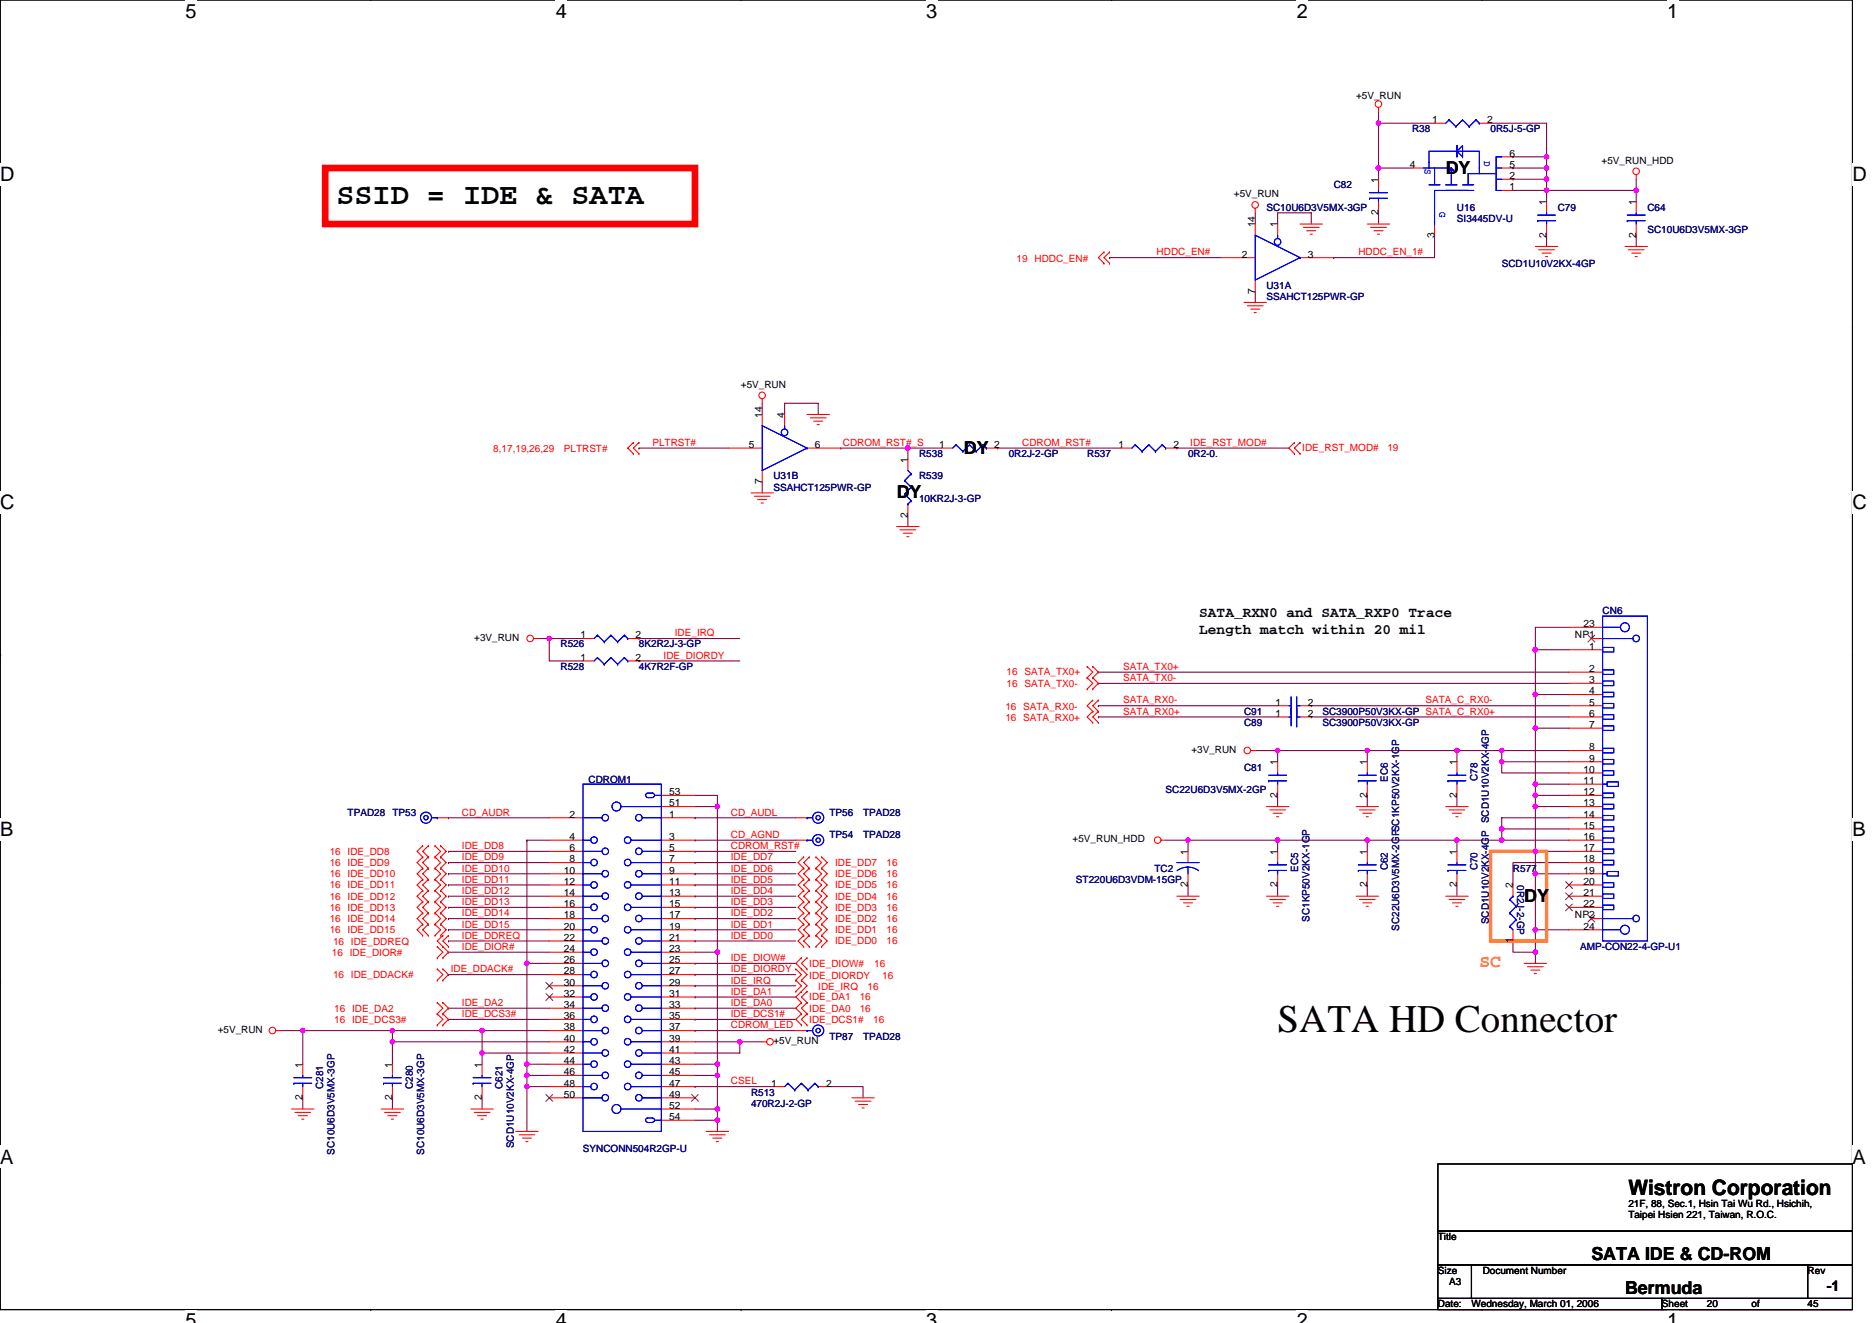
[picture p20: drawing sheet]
<svg xmlns="http://www.w3.org/2000/svg" width="297mm" height="210mm" viewBox="0 0 297 210" stroke-linecap="round" stroke-linejoin="round" font-family="sans-serif">
<defs><g id="words">
<text font-size="6.2" x="202.7" y="163.8">SATA HD Connector</text>
<text font-size="4.8" x="53.4" y="32.4">SSID = IDE &amp; SATA</text>
<text font-size="3.4" x="258.4" y="189.6">Wistron Corporation</text>
<g font-size="3.2">
<text x="29.4" y="2.8">5</text>
<text x="88.2" y="2.8">4</text>
<text x="147" y="2.8">3</text>
<text x="205.8" y="2.8">2</text>
<text x="264.5" y="2.8">1</text>
<text x="0" y="28.8">D</text>
<text x="293.9" y="28.8">D</text>
<text x="0" y="80.8">C</text>
<text x="293.9" y="80.8">C</text>
<text x="0" y="132.7">B</text>
<text x="293.9" y="132.7">B</text>
<text x="0" y="184.7">A</text>
<text x="293.9" y="184.7">A</text>
<text x="29.4" y="210.7">5</text>
<text x="88.2" y="210.7">4</text>
<text x="147" y="210.7">3</text>
<text x="205.8" y="210.7">2</text>
<text x="264.5" y="210.7">1</text>
</g>
<g font-size="2.8">
<text x="229.4" y="27.5">DY</text>
<text x="152.9" y="72">DY</text>
<text x="142.3" y="79.1">DY</text>
<text x="241.8" y="143.1">DY</text>
<text x="252.5" y="200">SATA IDE &amp; CD-ROM</text>
<text x="257.8" y="205.3">Bermuda</text>
</g>
<text font-size="2.8" fill="#ff8000" x="234.7" y="153.5">SC</text>
<g font-size="2.3">
<text x="190.3" y="97.9">SATA_RXN0 and SATA_RXP0 Trace</text>
<text x="190.3" y="100.6">Length match within 20 mil</text>
<text x="289.9" y="204.8">-1</text>
</g>
<g font-size="1.6">
<text x="215.2" y="15.6">+5V_RUN</text>
<text x="227.3" y="19.5">1</text>
<text x="236" y="19.5">2</text>
<text x="218.7" y="29" transform="rotate(-90 218.7 29)">1</text>
<text x="223.7" y="26.6">4</text>
<text x="239.5" y="28.4">2</text>
<text x="239.5" y="26.6">5</text>
<text x="239.5" y="24.9">6</text>
<text x="254.1" y="26">+5V_RUN_HDD</text>
<text x="195.8" y="31.3">+5V_RUN</text>
<text x="218.7" y="34.2" transform="rotate(-90 218.7 34.2)">2</text>
<text x="239.5" y="30.2">1</text>
<text x="245.4" y="32.5" transform="rotate(-90 245.4 32.5)">1</text>
<text x="259.6" y="32.5" transform="rotate(-90 259.6 32.5)">1</text>
<text x="197" y="40.9">2</text>
<text x="199.2" y="36.1" transform="rotate(-90 199.2 36.1)">14</text>
<text x="202.7" y="36.1" transform="rotate(-90 202.7 36.1)">1</text>
<text x="207.5" y="40.9">3</text>
<text x="227.6" y="37.7" transform="rotate(-90 227.6 37.7)">3</text>
<text x="245.4" y="37.7" transform="rotate(-90 245.4 37.7)">2</text>
<text x="259.6" y="37.7" transform="rotate(-90 259.6 37.7)">2</text>
<text x="199.2" y="46.6" transform="rotate(-90 199.2 46.6)">7</text>
<text x="117.6" y="61.5">+5V_RUN</text>
<text x="118.8" y="71.1">5</text>
<text x="120.9" y="66.3" transform="rotate(-90 120.9 66.3)">14</text>
<text x="124.5" y="66.3" transform="rotate(-90 124.5 66.3)">4</text>
<text x="129.3" y="71.1">6</text>
<text x="149" y="71.1">1</text>
<text x="157.8" y="71.1">2</text>
<text x="177.5" y="71.1">1</text>
<text x="186.2" y="71.1">2</text>
<text x="120.9" y="76.8" transform="rotate(-90 120.9 76.8)">7</text>
<text x="144" y="73.4" transform="rotate(-90 144 73.4)">1</text>
<text x="144" y="82.2" transform="rotate(-90 144 82.2)">2</text>
<text x="75.2" y="101.7">+3V_RUN</text>
<text x="92.1" y="101.3">1</text>
<text x="100.9" y="101.3">2</text>
<text x="249.9" y="101.3">NP1</text>
<text x="251.3" y="99.5">23</text>
<text x="92.1" y="104.9">1</text>
<text x="100.9" y="104.9">2</text>
<text x="252.2" y="103.1">1</text>
<text x="252.2" y="106.7">2</text>
<text x="202.4" y="112">1</text>
<text x="202.4" y="113.8">1</text>
<text x="207.5" y="112">2</text>
<text x="207.5" y="113.8">2</text>
<text x="252.2" y="108.4">3</text>
<text x="252.2" y="110.2">4</text>
<text x="252.2" y="112">5</text>
<text x="252.2" y="113.8">6</text>
<text x="189" y="119.5">+3V_RUN</text>
<text x="252.2" y="115.5">7</text>
<text x="252.2" y="119.1">8</text>
<text x="202.7" y="121.4" transform="rotate(-90 202.7 121.4)">1</text>
<text x="216.9" y="121.4" transform="rotate(-90 216.9 121.4)">1</text>
<text x="231.2" y="121.4" transform="rotate(-90 231.2 121.4)">1</text>
<text x="251.3" y="122.7">10</text>
<text x="251.3" y="124.4">11</text>
<text x="252.2" y="120.9">9</text>
<text x="90.4" y="129.8">2</text>
<text x="106.2" y="129.8">1</text>
<text x="106.2" y="128">51</text>
<text x="106.2" y="126.2">53</text>
<text x="202.7" y="126.6" transform="rotate(-90 202.7 126.6)">2</text>
<text x="216.9" y="126.6" transform="rotate(-90 216.9 126.6)">2</text>
<text x="231.2" y="126.6" transform="rotate(-90 231.2 126.6)">2</text>
<text x="251.3" y="126.2">12</text>
<text x="251.3" y="128">13</text>
<text x="251.3" y="129.8">14</text>
<text x="251.3" y="131.6">15</text>
<text x="90.4" y="133.3">4</text>
<text x="90.4" y="135.1">6</text>
<text x="90.4" y="136.9">8</text>
<text x="106.2" y="133.3">3</text>
<text x="106.2" y="135.1">5</text>
<text x="106.2" y="136.9">7</text>
<text x="170.2" y="133.7">+5V_RUN_HDD</text>
<text x="188.5" y="135.7" transform="rotate(-90 188.5 135.7)">1</text>
<text x="202.7" y="135.7" transform="rotate(-90 202.7 135.7)">1</text>
<text x="216.9" y="135.7" transform="rotate(-90 216.9 135.7)">1</text>
<text x="231.2" y="135.7" transform="rotate(-90 231.2 135.7)">1</text>
<text x="251.3" y="133.3">16</text>
<text x="251.3" y="135.1">17</text>
<text x="251.3" y="136.9">18</text>
<text x="89.5" y="138.7">10</text>
<text x="89.5" y="140.4">12</text>
<text x="89.5" y="142.2">14</text>
<text x="89.5" y="144">16</text>
<text x="106.2" y="138.7">9</text>
<text x="106.2" y="140.4">11</text>
<text x="106.2" y="142.2">13</text>
<text x="106.2" y="144">15</text>
<text x="188.5" y="140.8" transform="rotate(-90 188.5 140.8)">2</text>
<text x="202.7" y="140.8" transform="rotate(-90 202.7 140.8)">2</text>
<text x="216.9" y="140.8" transform="rotate(-90 216.9 140.8)">2</text>
<text x="231.2" y="140.8" transform="rotate(-90 231.2 140.8)">2</text>
<text x="240" y="141" transform="rotate(-90 240 141)">2</text>
<text x="251.3" y="138.7">19</text>
<text x="251.3" y="140.4">20</text>
<text x="251.3" y="142.2">21</text>
<text x="251.3" y="144">22</text>
<text x="89.5" y="145.8">18</text>
<text x="89.5" y="147.6">20</text>
<text x="89.5" y="149.3">22</text>
<text x="106.2" y="145.8">17</text>
<text x="106.2" y="147.6">19</text>
<text x="106.2" y="149.3">21</text>
<text x="240" y="149.7" transform="rotate(-90 240 149.7)">1</text>
<text x="249.9" y="145.8">NP2</text>
<text x="251.3" y="147.6">24</text>
<text x="89.5" y="151.1">24</text>
<text x="89.5" y="152.9">26</text>
<text x="89.5" y="154.7">28</text>
<text x="106.2" y="151.1">23</text>
<text x="106.2" y="152.9">25</text>
<text x="106.2" y="154.7">27</text>
<text x="89.5" y="156.4">30</text>
<text x="89.5" y="158.2">32</text>
<text x="89.5" y="160">34</text>
<text x="89.5" y="161.8">36</text>
<text x="106.2" y="156.4">29</text>
<text x="106.2" y="158.2">31</text>
<text x="106.2" y="160">33</text>
<text x="106.2" y="161.8">35</text>
<text x="34.5" y="163.9">+5V_RUN</text>
<text x="89.5" y="163.6">38</text>
<text x="89.5" y="167.1">42</text>
<text x="89.5" y="165.3">40</text>
<text x="106.2" y="163.6">37</text>
<text x="106.2" y="165.3">39</text>
<text x="106.2" y="167.1">41</text>
<text x="122.7" y="165.7">+5V_RUN</text>
<text x="48" y="169.4" transform="rotate(-90 48 169.4)">1</text>
<text x="62.2" y="169.4" transform="rotate(-90 62.2 169.4)">1</text>
<text x="76.5" y="169.4" transform="rotate(-90 76.5 169.4)">1</text>
<text x="89.5" y="168.9">44</text>
<text x="89.5" y="170.7">46</text>
<text x="89.5" y="172.4">48</text>
<text x="106.2" y="168.9">43</text>
<text x="106.2" y="170.7">45</text>
<text x="106.2" y="172.4">47</text>
<text x="122.4" y="172.4">1</text>
<text x="131.1" y="172.4">2</text>
<text x="48" y="174.6" transform="rotate(-90 48 174.6)">2</text>
<text x="62.2" y="174.6" transform="rotate(-90 62.2 174.6)">2</text>
<text x="76.5" y="174.6" transform="rotate(-90 76.5 174.6)">2</text>
<text x="89.5" y="174.2">50</text>
<text x="106.2" y="174.2">49</text>
<text x="106.2" y="176">52</text>
<text x="106.2" y="177.8">54</text>
<text x="258.4" y="191.5">21F, 88, Sec.1, Hsin Tai Wu Rd., Hsichih,</text>
<text x="228.2" y="196.8">Title</text>
<text x="258.4" y="193.3">Taipei Hsien 221, Taiwan, R.O.C.</text>
<text x="228.2" y="202.2">Size</text>
<text x="229.9" y="203.9">A3</text>
<text x="235.3" y="202.2">Document Number</text>
<text x="286.8" y="202.2">Rev</text>
<text x="228.2" y="207.5">Date:</text>
<text x="233.5" y="207.5">Wednesday, March 01, 2006</text>
<text x="263.7" y="207.5">Sheet</text>
<text x="270.8" y="207.5">20</text>
<text x="277.9" y="207.5">of</text>
<text x="286.8" y="207.5">45</text>
</g>
<g font-size="1.6" fill="#000080">
<text x="224.1" y="21">R38</text>
<text x="236.5" y="21">0R5J-5-GP</text>
<text x="211.6" y="29.9">C82</text>
<text x="201" y="33.4">SC10U6D3V5MX-3GP</text>
<text x="231.2" y="33.4">U16</text>
<text x="231.2" y="35.2">SI3445DV-U</text>
<text x="247.2" y="33.4">C79</text>
<text x="261.4" y="33.4">C64</text>
<text x="261.4" y="37">SC10U6D3V5MX-3GP</text>
<text x="201" y="45.9">U31A</text>
<text x="201" y="47.6">SSAHCT125PWR-GP</text>
<text x="238.3" y="42.3">SCD1U10V2KX-4GP</text>
<text x="122.7" y="76.1">U31B</text>
<text x="122.7" y="77.9">SSAHCT125PWR-GP</text>
<text x="145.8" y="72.5">R538</text>
<text x="145.8" y="76.1">R539</text>
<text x="160.1" y="72.5">0R2J-2-GP</text>
<text x="172.5" y="72.5">R537</text>
<text x="188.5" y="72.5">0R2-0.</text>
<text x="145.8" y="79.7">10KR2J-3-GP</text>
<text x="254.3" y="97.4">CN6</text>
<text x="88.9" y="106.3">R528</text>
<text x="88.9" y="102.8">R526</text>
<text x="101.4" y="106.3">4K7R2F-GP</text>
<text x="101.4" y="102.8">8K2R2J-3-GP</text>
<text x="197.4" y="113.4">C91</text>
<text x="209.8" y="113.4">SC3900P50V3KX-GP SATA_C_RX0+</text>
<text x="197.4" y="115.2">C89</text>
<text x="209.8" y="115.2">SC3900P50V3KX-GP</text>
<text x="93.4" y="124.3">CDROM1</text>
<text x="185" y="125.9">SC22U6D3V5MX-2GP</text>
<text x="197.4" y="122.3">C81</text>
<text x="220.2" y="124.1" transform="rotate(-90 220.2 124.1)">EC6</text>
<text x="234.4" y="123.9" transform="rotate(-90 234.4 123.9)">C78</text>
<text x="55.2" y="129.4">TPAD28</text>
<text x="62.3" y="129.4">TP53</text>
<text x="131.6" y="129.4">TP56</text>
<text x="136.9" y="129.4">TPAD28</text>
<text x="131.6" y="133">TP54</text>
<text x="136.9" y="133">TPAD28</text>
<text x="170.7" y="140.1">ST220U6D3VDM-15GP</text>
<text x="183.2" y="138.3">TC2</text>
<text x="206" y="138.3" transform="rotate(-90 206 138.3)">EC5</text>
<text x="220.2" y="138.2" transform="rotate(-90 220.2 138.2)">C62</text>
<text x="234.4" y="138.2" transform="rotate(-90 234.4 138.2)">C70</text>
<text x="240.1" y="138.3">R577</text>
<text x="240.7" y="140.5" transform="rotate(90 240.7 140.5)">0R2J-2-GP</text>
<text x="207.8" y="146.3" transform="rotate(-90 207.8 146.3)">SC1KP50V2KX-1GP</text>
<text x="222" y="147.7" transform="rotate(-90 222 147.7)">SC22U6D3V5MX-2GPSC1KP50V2KX-1GP</text>
<text x="236.2" y="146.7" transform="rotate(-90 236.2 146.7)">SCD1U10V2KX-4GP SCD1U10V2KX-4GP</text>
<text x="250.7" y="150.8">AMP-CON22-4-GP-U1</text>
<text x="131.6" y="165">TP87</text>
<text x="136.9" y="165">TPAD28</text>
<text x="51.3" y="172.8" transform="rotate(-90 51.3 172.8)">C281</text>
<text x="65.5" y="172.8" transform="rotate(-90 65.5 172.8)">C280</text>
<text x="79.8" y="172.8" transform="rotate(-90 79.8 172.8)">C621</text>
<text x="119.2" y="173.9">R513</text>
<text x="119.2" y="175.7">470R2J-2-GP</text>
<text x="53.1" y="183.3" transform="rotate(-90 53.1 183.3)">SC10U6D3V5MX-3GP</text>
<text x="67.3" y="183.3" transform="rotate(-90 67.3 183.3)">SC10U6D3V5MX-3GP</text>
<text x="81.5" y="182.2" transform="rotate(-90 81.5 182.2)">SCD1U10V2KX-4GP</text>
<text x="92.5" y="182.8">SYNCONN504R2GP-U</text>
</g>
<g font-size="1.6" fill="#00f">
<text x="226.1" y="26.8" transform="rotate(90 226.1 26.8)">S</text>
<text x="235.5" y="25.6" transform="rotate(90 235.5 25.6)">D</text>
<text x="228.4" y="33.6" transform="rotate(90 228.4 33.6)">G</text>
</g>
<g font-size="1.6" fill="#f00">
<text x="161.3" y="41.6">19 HDDC_EN#</text>
<text x="183.5" y="40.5">HDDC_EN#</text>
<text x="215.5" y="40.5">HDDC_EN_1#</text>
<text x="78.3" y="71.8">8,17,19,26,29</text>
<text x="89.5" y="71.8">PLTRST#</text>
<text x="103.5" y="70.8">PLTRST#</text>
<text x="133.7" y="70.8">CDROM_RST#_S</text>
<text x="162.2" y="70.8">CDROM_RST#</text>
<text x="188.9" y="70.8">IDE_RST_MOD#</text>
<text x="206.6" y="71.6">IDE_RST_MOD#</text>
<text x="220.2" y="71.6">19</text>
<text x="107.1" y="101">IDE_IRQ</text>
<text x="105.3" y="104.5">IDE_DIORDY</text>
<text x="159.7" y="107.2">16 SATA_TX0+</text>
<text x="178.2" y="106.3">SATA_TX0+</text>
<text x="159.5" y="112.7">16 SATA_RX0-</text>
<text x="159.7" y="109">16 SATA_TX0-</text>
<text x="178.2" y="108.1">SATA_TX0-</text>
<text x="178.2" y="111.7">SATA_RX0-</text>
<text x="178.2" y="113.4">SATA_RX0+</text>
<text x="226.2" y="111.7">SATA_C_RX0-</text>
<text x="159.5" y="114.5">16 SATA_RX0+</text>
<text x="73.3" y="129.4">CD_AUDR</text>
<text x="116" y="129.4">CD_AUDL</text>
<text x="52.3" y="135.7">16 IDE_DD8</text>
<text x="52.3" y="137.4">16 IDE_DD9</text>
<text x="73.3" y="134.8">IDE_DD8</text>
<text x="73.3" y="136.5">IDE_DD9</text>
<text x="116" y="136.5">IDE_DD7</text>
<text x="116" y="133">CD_AGND</text>
<text x="116" y="134.8">CDROM_RST#</text>
<text x="132.5" y="137.4">IDE_DD7</text>
<text x="140.7" y="137.4">16</text>
<text x="52.3" y="139.2">16 IDE_DD10</text>
<text x="52.3" y="141">16 IDE_DD11</text>
<text x="52.3" y="142.8">16 IDE_DD12</text>
<text x="73.3" y="138.3">IDE_DD10</text>
<text x="73.3" y="140.1">IDE_DD11</text>
<text x="73.3" y="143.7">IDE_DD13</text>
<text x="73.3" y="141.9">IDE_DD12</text>
<text x="116" y="143.7">IDE_DD3</text>
<text x="116" y="141.9">IDE_DD4</text>
<text x="116" y="140.1">IDE_DD5</text>
<text x="116" y="138.3">IDE_DD6</text>
<text x="132.5" y="139.2">IDE_DD6</text>
<text x="132.5" y="141">IDE_DD5</text>
<text x="132.5" y="142.8">IDE_DD4</text>
<text x="140.7" y="139.2">16</text>
<text x="140.7" y="141">16</text>
<text x="140.7" y="142.8">16</text>
<text x="52.3" y="144.5">16 IDE_DD13</text>
<text x="52.3" y="146.3">16 IDE_DD14</text>
<text x="52.3" y="148.1">16 IDE_DD15</text>
<text x="73.3" y="145.4">IDE_DD14</text>
<text x="73.3" y="147.2">IDE_DD15</text>
<text x="73.3" y="149">IDE_DDREQ</text>
<text x="116" y="147.2">IDE_DD1</text>
<text x="116" y="145.4">IDE_DD2</text>
<text x="116" y="149">IDE_DD0</text>
<text x="132.5" y="144.5">IDE_DD3</text>
<text x="132.5" y="146.3">IDE_DD2</text>
<text x="132.5" y="148.1">IDE_DD1</text>
<text x="132.5" y="149.9">IDE_DD0</text>
<text x="140.7" y="144.5">16</text>
<text x="140.7" y="146.3">16</text>
<text x="140.7" y="148.1">16</text>
<text x="140.7" y="149.9">16</text>
<text x="52.7" y="151.7">16 IDE_DIOR#</text>
<text x="52.8" y="150.1">16 IDE_DDREQ</text>
<text x="52.8" y="155.2">16 IDE_DDACK#</text>
<text x="71.5" y="154.3">IDE_DDACK#</text>
<text x="73.3" y="150.8">IDE_DIOR#</text>
<text x="116" y="152.5">IDE_DIOW#</text>
<text x="116" y="154.3">IDE_DIORDY</text>
<text x="128.4" y="153.4">IDE_DIOW#</text>
<text x="128.4" y="155.4">IDE_DIORDY</text>
<text x="138.7" y="153.4">16</text>
<text x="140" y="155.4">16</text>
<text x="53" y="160.5">16 IDE_DA2</text>
<text x="73.3" y="159.7">IDE_DA2</text>
<text x="73.3" y="161.4">IDE_DCS3#</text>
<text x="116" y="157.9">IDE_DA1</text>
<text x="116" y="159.7">IDE_DA0</text>
<text x="116" y="161.4">IDE_DCS1#</text>
<text x="116" y="156.1">IDE_IRQ</text>
<text x="128.4" y="158.8">IDE_DA1</text>
<text x="128.4" y="160.5">IDE_DA0</text>
<text x="129.8" y="157.2">IDE_IRQ</text>
<text x="136.4" y="158.8">16</text>
<text x="136.4" y="160.5">16</text>
<text x="137.7" y="157.2">16</text>
<text x="53" y="162.3">16 IDE_DCS3#</text>
<text x="116" y="163.2">CDROM_LED</text>
<text x="128.4" y="162.3">IDE_DCS1#</text>
<text x="138.6" y="162.3">16</text>
<text x="116" y="172.1">CSEL</text>
</g>
</g></defs>
<path d="M0 0h293.9v207.9h-293.9z" fill="none" stroke="#000" stroke-width=".17"/>
<g fill="#fff">
<path d="M29.4 0h1.8v3.5h-1.8z"/>
<path d="M29.4 207.9h1.8v2h-1.8z"/>
</g>
<path d="M58.8 0h.1M58.8 207.9h.1" fill="none" stroke="#000" stroke-width=".17"/>
<g fill="#fff">
<path d="M88.2 0h1.8v3.5h-1.8z"/>
<path d="M88.2 207.9h1.8v2h-1.8z"/>
</g>
<path d="M117.6 0h.1M117.6 207.9h.1" fill="none" stroke="#000" stroke-width=".17"/>
<g fill="#fff">
<path d="M147 0h1.7v3.5h-1.7z"/>
<path d="M147 207.9h1.7v2h-1.7z"/>
</g>
<path d="M176.4 0h.1M176.4 207.9h.1" fill="none" stroke="#000" stroke-width=".17"/>
<g fill="#fff">
<path d="M205.8 0h1.7v3.5h-1.7z"/>
<path d="M205.8 207.9h1.7v2h-1.7z"/>
</g>
<path d="M235.2 0h.1M235.2 207.9h.1" fill="none" stroke="#000" stroke-width=".17"/>
<g fill="#fff">
<path d="M264.5 0h1.8v3.5h-1.8z"/>
<path d="M264.5 207.9h1.8v2h-1.8z"/>
<path d="M0 26h2.3v3.5h-2.3z"/>
<path d="M293.9 26h2.3v3.5h-2.3z"/>
<path d="M0 77.9h2.3v3.5h-2.3z"/>
<path d="M293.9 77.9h2.3v3.5h-2.3z"/>
</g>
<path d="M0 52h.1M293.9 52h.1" fill="none" stroke="#000" stroke-width=".17"/>
<g fill="#fff">
<path d="M0 129.9h2.1v3.5h-2.1z"/>
<path d="M293.9 129.9h2.1v3.5h-2.1z"/>
</g>
<path d="M0 103.9h.1M293.9 103.9h.1" fill="none" stroke="#000" stroke-width=".17"/>
<path d="M0 103.9h.1" fill="none" stroke="#000" stroke-width=".16"/>
<g fill="#fff">
<path d="M0 181.9h2.2v3.5h-2.2z"/>
<path d="M293.9 181.9h2.2v3.5h-2.2z"/>
</g>
<path d="M0 155.9h.1M293.9 155.9h.1M228.2 184.7h65.7v10.7h-65.7zM228.2 195.4h65.7v5.3h-65.7zM228.2 200.7h5.3v5.4h-5.3zM228.2 206.1h35.5v1.8h-35.5zM233.5 200.7h53.3v5.4h-53.3zM263.7 206.1h30.2v1.8h-30.2zM286.8 200.7h7.1v5.4h-7.1z" fill="none" stroke="#000" stroke-width=".17"/>
<g fill="none" stroke="#800040" stroke-width=".17">
<path d="M218.7 17.8v1.8M218.7 19.6h.1M218.7 19.6h8.9M218.7 19.6v7.1M236.5 19.6h8.9v5.3M199.2 33.8v1.8M202.7 35.6v-1.8h5.4v1.8M218.7 33.8v1.8M218.7 26.7h.1M218.7 26.7v1.7M218.7 26.7h5.4M227.6 37.3v3.6h-16"/>
<path d="M240.1 26.7h.1M240.1 28.4h.1M240.1 24.9h.1M240.1 30.2h5.3M240.1 26.7h5.3M240.1 28.4h5.3M240.1 24.9h5.3M245.4 30.2v1.8M245.4 30.2h.1M245.4 26.7v1.7M245.4 37.3v1.8M245.4 28.4v1.8"/>
<path d="M245.4 24.9v1.8M245.4 30.2h14.2M259.6 30.2v1.8M259.6 37.3v1.8M259.6 28.4v1.8M176.1 40.9h.1M176.1 40.9h17.7M199.2 46.2v1.8M211.6 40.9h.1M101.4 71.1h.1M101.4 71.1h14.2M120.9 76.5v1.7"/>
<path d="M120.9 64v1.8M124.5 65.8v-1.8h5.3v1.8M133.4 71.1h10.7v1.8M133.4 71.1h.1M144.1 71.1h.1M144.1 71.1h5.3M158.3 71.1h.1M158.3 71.1h19.5M186.7 71.1h.1M186.7 71.1h17.8M144.1 81.8v1.8M249 99.6h-5.4v3.5"/>
<path d="M85.4 101.3h1.8M87.2 101.3v3.6h5.3M87.2 101.3h.1M87.2 101.3h5.3M101.4 104.9h.1M101.4 101.3h.1M101.4 104.9h16M101.4 101.3h16M174.3 108.5h.1M174.3 106.7h.1M174.3 112h.1M174.3 113.8h.1"/>
<path d="M174.3 112h28.4M174.3 113.8h28.4M174.3 108.5h74.7M174.3 106.7h74.7M199.2 119.1h3.5M202.7 119.1v1.8M202.7 119.1h14.3v1.8M202.7 119.1h.1M208.1 112h.1M208.1 113.8h.1M208.1 112h40.9M208.1 113.8h40.9"/>
<path d="M217 119.1h14.2v1.8M217 119.1h.1M231.2 119.1h.1M231.2 119.1h7.1M238.3 119.1h10.7M238.3 119.1v1.8M243.6 103.1h.1M243.6 110.2h5.4M243.6 110.2h.1M243.6 115.6h5.4M243.6 115.6h.1M243.6 103.1v44.5"/>
<path d="M243.6 103.1h5.4M71.2 135.1h.1M71.2 136.9h.1M71.2 138.7h.1M71.2 129.8h.1M71.2 136.9h16M71.2 135.1h16M71.2 138.7h16M71.2 129.8h16M83.6 133.3v19.6h3.6M83.6 133.3h.1M83.6 133.3h3.6"/>
<path d="M110.3 128h3.5M110.3 126.2h3.5v1.8M110.3 136.9h.1M110.3 138.7h.1M110.3 133.3h.1M110.3 129.8h.1M110.3 135.1h.1M110.3 133.3h16M110.3 136.9h16M110.3 135.1h16M110.3 138.7h16M110.3 129.8h16"/>
<path d="M113.8 128h.1M113.8 128v23.1M185 133.3h3.5v1.8M188.5 133.3h14.2v1.8M188.5 133.3h.1M202.7 126.2v1.8M202.7 133.3h.1M202.7 133.3h35.6M217 133.3v1.8M217 133.3h.1M217 126.2v1.8M231.2 126.2v1.8"/>
<path d="M231.2 133.3v1.8M231.2 133.3h.1M238.3 120.9v1.8h10.7M238.3 131.6h.1M238.3 131.6v1.7h10.7M238.3 120.9h.1M238.3 131.6h10.7M238.3 120.9h10.7M243.6 124.5h5.4M243.6 124.5h.1M243.6 126.2h5.4M243.6 126.2h.1"/>
<path d="M243.6 128h5.4M243.6 128h.1M243.6 135.1h5.4M243.6 135.1h.1M243.6 138.7h5.4M243.6 138.7h.1M249 129.8h-10.7v1.8M249 136.9h-8.9v3.6M71.2 140.5h.1M71.2 144h.1M71.2 145.8h.1M71.2 147.6h.1"/>
<path d="M71.2 142.2h.1M71.2 154.7h.1M71.2 149.4h.1M71.2 151.1h.1M71.2 147.6h16M71.2 145.8h16M71.2 144h16M71.2 142.2h16M71.2 140.5h16M71.2 149.4h16M71.2 154.7h16M71.2 151.1h16"/>
<path d="M83.6 152.9v16h3.6M83.6 152.9h.1M110.3 151.1h3.5M110.3 147.6h.1M110.3 145.8h.1M110.3 144h.1M110.3 142.2h.1M110.3 140.5h.1M110.3 149.4h.1M110.3 158.2h.1M110.3 152.9h.1M110.3 156.5h.1"/>
<path d="M110.3 154.7h.1M110.3 147.6h16M110.3 145.8h16M110.3 144h16M110.3 142.2h16M110.3 140.5h16M110.3 149.4h16M110.3 158.2h16M110.3 152.9h16M110.3 154.7h16M110.3 156.5h16M113.8 151.1v19.6"/>
<path d="M113.8 151.1h.1M188.5 140.5v1.7M202.7 140.5v1.7M217 140.5v1.7M231.2 140.5v1.7M243.6 147.6h5.4M243.6 151.1h.1M243.6 147.6v3.5h-3.5v-1.7M243.6 147.6h.1M243.6 151.1v1.8M44.5 163.6h3.5M48 163.6v5.3"/>
<path d="M48 174.2v1.8M48 163.6h14.3v1.8M48 163.6h.1M62.3 174.2v1.8M62.3 165.4h.1M62.3 165.4v3.5M62.3 163.6h.1M62.3 165.4h24.9M62.3 163.6h24.9M71.2 160h.1M71.2 161.8h.1M71.2 160h16"/>
<path d="M71.2 161.8h16M76.5 174.2v1.8M76.5 167.1v1.8M76.5 167.1h.1M76.5 163.6h.1M76.5 163.6v3.5M76.5 167.1h10.7M83.6 172.5h.1M83.6 170.7h3.6M83.6 172.5v7.1M83.6 168.9v1.8M83.6 170.7h.1"/>
<path d="M83.6 172.5h3.6M83.6 170.7v1.8M110.3 177.8h3.5v1.8M110.3 176h3.5M110.3 168.9h3.5M110.3 170.7h3.5M110.3 160h.1M110.3 161.8h.1M110.3 165.4h7.1M110.3 163.6h.1M110.3 172.5h.1M110.3 172.5h12.4"/>
<path d="M110.3 160h16M110.3 161.8h16M110.3 163.6h16M113.8 176h.1M113.8 170.7h.1M113.8 170.7v7.1M117.4 165.4v1.7h-7.1M117.4 165.4h.1M117.4 165.4h3.5M131.6 172.5h5.3v1.7"/>
</g>
<g fill="#f0f" stroke="#f0f" stroke-width=".17">
<circle cx="243.6" cy="151.1" r=".35"/>
<circle cx="243.6" cy="103.1" r=".35"/>
<circle cx="243.6" cy="110.2" r=".35"/>
<circle cx="243.6" cy="115.6" r=".35"/>
<circle cx="243.6" cy="124.4" r=".35"/>
<circle cx="243.6" cy="126.2" r=".35"/>
<circle cx="243.6" cy="128" r=".35"/>
<circle cx="243.6" cy="135.1" r=".35"/>
<circle cx="243.6" cy="138.7" r=".35"/>
<circle cx="238.3" cy="131.6" r=".35"/>
<circle cx="238.3" cy="119.1" r=".35"/>
<circle cx="231.2" cy="119.1" r=".35"/>
<circle cx="216.9" cy="119.1" r=".35"/>
<circle cx="216.9" cy="133.3" r=".35"/>
<circle cx="238.3" cy="120.9" r=".35"/>
<circle cx="202.7" cy="133.3" r=".35"/>
<circle cx="238.3" cy="133.3" r=".35"/>
<circle cx="231.2" cy="133.3" r=".35"/>
<circle cx="113.8" cy="177.8" r=".35"/>
<circle cx="113.8" cy="176" r=".35"/>
<circle cx="113.8" cy="170.7" r=".35"/>
<circle cx="113.8" cy="168.9" r=".35"/>
<circle cx="113.8" cy="151.1" r=".35"/>
<circle cx="113.8" cy="128" r=".35"/>
<circle cx="83.6" cy="172.5" r=".35"/>
<circle cx="83.6" cy="168.9" r=".35"/>
<circle cx="83.6" cy="152.9" r=".35"/>
<circle cx="76.5" cy="167.1" r=".35"/>
<circle cx="62.3" cy="165.3" r=".35"/>
<circle cx="76.5" cy="163.6" r=".35"/>
<circle cx="62.3" cy="163.6" r=".35"/>
<circle cx="48" cy="163.6" r=".35"/>
<circle cx="117.4" cy="165.3" r=".35"/>
<circle cx="83.6" cy="170.7" r=".35"/>
<circle cx="87.1" cy="101.3" r=".35"/>
<circle cx="144" cy="71.1" r=".35"/>
<circle cx="259.6" cy="30.2" r=".35"/>
<circle cx="245.4" cy="30.2" r=".35"/>
<circle cx="245.4" cy="26.7" r=".35"/>
<circle cx="245.4" cy="28.4" r=".35"/>
<circle cx="245.4" cy="24.9" r=".35"/>
<circle cx="218.7" cy="26.7" r=".35"/>
<circle cx="218.7" cy="19.5" r=".35"/>
<circle cx="188.5" cy="133.3" r=".35"/>
<circle cx="202.7" cy="119.1" r=".35"/>
<circle cx="243.6" cy="147.6" r=".35"/>
</g>
<g fill="none" stroke="#f00" stroke-width=".17">
<path d="M218.7 17.1v.7M227.6 19.6h1.8M234.7 19.6h1.8M199.2 33.1v.7M199.2 35.6v1.7M202.7 35.6v1.7M206.3 35.6h3.5M206.8 36.1h2.5M207.3 36.6h1.5M207.9 37.2h.3M217 35.6h3.5M217.5 36.1h2.5"/>
<path d="M218 36.6h1.5M218.6 37.2h.3M218.7 28.4v1.8M218.7 32v1.8M224.1 26.7h1.7M227.6 35.6v1.7M238.3 26.7h1.8M238.3 30.2h1.8M238.3 28.4h1.8M238.3 24.9h1.8M243.6 39.1h3.6M244.2 39.6h2.5"/>
<path d="M245.4 32v1.8M245.4 35.6v1.7M257.8 39.1h3.6M258.4 39.6h2.5M259.6 27.7v.7M259.6 32v1.8M259.6 35.6v1.7M175.2 40h.1M175.2 41.8h.1M175.2 40l-.9 .9 .9 .9M176.1 40h.1M176.1 41.8h.1"/>
<path d="M176.1 40l-.9 .9 .9 .9M193.8 40.9h5.4M197.4 48h3.6M197.9 48.5h2.5M198.5 49.1h1.4M199 49.6h.3M199.2 44.4v1.8M206.3 40.9h5.3M244.7 40.2h1.4M245.2 40.7h.4M258.9 40.2h1.4M259.5 40.7h.3"/>
<path d="M100.5 70.2h.1M100.5 72h.1M100.5 70.2l-.9 .9 .9 .9M101.4 70.2h.1M101.4 72h.1M101.4 70.2l-.9 .9 .9 .9M115.6 71.1h5.3M119.2 78.2h3.5M119.7 78.8h2.5M120.2 79.3h1.5M120.8 79.8h.3M120.9 63.3v.7"/>
<path d="M120.9 65.8v1.8M120.9 74.7v1.8M124.5 65.8v1.8M128.1 65.8h3.5M128.1 71.1h5.3M128.6 66.3h2.5M129.1 66.8h1.5M129.7 67.4h.3M144.1 72.9v1.8M149.4 71.1h1.8M156.5 71.1h1.8M177.8 71.1h1.8"/>
<path d="M185 71.1h1.7M205.4 70.2h.1M205.4 72h.1M205.4 70.2l-.9 .9 .9 .9M206.3 72h.1M206.3 70.2h.1M206.3 70.2l-.9 .9 .9 .9M142.3 83.6h3.5M142.8 84.1h2.5M143.3 84.6h1.5M143.9 85.2h.3M144.1 80v1.8"/>
<path d="M249 99.6h5.3M84.7 101.3h.7M92.5 101.3h1.8M92.5 104.9h1.8M99.6 101.3h1.8M99.6 104.9h1.8M172.5 107.6h.1M172.5 105.8h.1M172.5 109.3h.1M172.5 107.6l.9 .9-.9 .8M172.5 105.8l.9 .9-.9 .9M173.4 111.1h.1"/>
<path d="M173.4 112.9h.1M173.4 114.7h.1M173.4 105.8h.1M173.4 107.6h.1M173.4 109.3h.1M173.4 111.1l-.9 .9 .9 .9M173.4 107.6l.9 .9-.9 .8M173.4 112.9l-.9 .9 .9 .9M173.4 105.8l.9 .9-.9 .9M174.3 111.1h.1M174.3 112.9h.1M174.3 114.7h.1"/>
<path d="M174.3 112.9l-.9 .9 .9 .9M174.3 111.1l-.9 .9 .9 .9M198.5 119.1h.7M202.7 112h1.8M202.7 113.8h1.8M206.3 112h1.8M206.3 113.8h1.8M249 103.1h5.3M249 106.7h5.3M249 108.5h5.3M249 110.2h5.3M249 112h5.3"/>
<path d="M249 113.8h5.3M249 115.6h5.3M249 119.1h5.3M252.5 101.3h1.8M67.1 136h.1M67.1 134.2h.1M67.1 137.8h.1M67.1 139.6h.1M67.1 134.2l-.9 .9 .9 .9M67.1 136l-.9 .9 .9 .9M67.1 137.8l-.9 .9 .9 .9M67.1 139.6l-.9 .9 .9 .9"/>
<path d="M68 134.2h.1M68 136h.1M68 137.8h.1M68 139.6h.1M68 134.2l-.9 .9 .9 .9M68 136l-.9 .9 .9 .9M68 137.8l-.9 .9 .9 .9M68 139.6l-.9 .9 .9 .9M69 136h.1M69 134.2h.1M69 137.8h.1M69 139.6h.1"/>
<path d="M69 134.2l.9 .9-.9 .9M69 136l.9 .9-.9 .9M69 137.8l.9 .9-.9 .9M69 139.6l.9 .9-.9 .9M69.4 129.8h1.8M69.9 136h.1M69.9 134.2h.1M69.9 137.8h.1M69.9 139.6h.1M69.9 134.2l.9 .9-.9 .9M69.9 136l.9 .9-.9 .9M69.9 137.8l.9 .9-.9 .9"/>
<path d="M69.9 139.6l.9 .9-.9 .9M87.2 129.8h5.3M87.2 133.3h5.3M87.2 135.1h5.3M87.2 136.9h5.3M87.2 138.7h5.3M104.9 129.8h5.4M104.9 133.3h5.4M104.9 135.1h5.4M104.9 136.9h5.4M104.9 138.7h5.4M104.9 128h5.4"/>
<path d="M104.9 126.2h5.4M126.3 129.8h1.8M126.3 133.3h1.8M127.5 137.8h.1M127.5 136h.1M127.5 139.6h.1M127.5 136l-.9 .9 .9 .9M127.5 137.8l-.9 .9 .9 .9M127.5 139.6l-.9 .9 .9 .9M128.4 137.8h.1M128.4 136h.1M128.4 139.6h.1"/>
<path d="M128.4 136l-.9 .9 .9 .9M128.4 137.8l-.9 .9 .9 .9M128.4 139.6l-.9 .9 .9 .9M129.5 136h.1M129.5 137.8h.1M129.5 139.6h.1M129.5 136l.9 .9-.9 .9M129.5 137.8l.9 .9-.9 .9M129.5 139.6l.9 .9-.9 .9M130.4 137.8h.1M130.4 136h.1M130.4 139.6h.1"/>
<path d="M130.4 136l.9 .9-.9 .9M130.4 137.8l.9 .9-.9 .9M130.4 139.6l.9 .9-.9 .9M184.2 133.3h.8M188.5 135.1v1.8M188.5 138.7v1.8M201 128h3.5M201.5 128.5h2.5M202 129.1h1.5M202.6 129.6h.3M202.7 120.9v1.8M202.7 124.5v1.7"/>
<path d="M202.7 135.1v1.8M202.7 138.7v1.8M215.2 128h3.5M215.7 128.5h2.5M216.2 129.1h1.5M216.8 129.6h.3M217 120.9v1.8M217 124.5v1.7M217 135.1v1.8M217 138.7v1.8M229.4 128h3.6M229.9 128.5h2.5"/>
<path d="M230.5 129.1h1.4M231 129.6h.3M231.2 120.9v1.8M231.2 124.5v1.7M231.2 135.1v1.8M231.2 138.7v1.8M249 129.8h5.3M249 133.3h5.3M249 135.1h5.3M249 136.9h5.3M249 138.7h5.3M249 128h5.3"/>
<path d="M249 126.2h5.3M249 120.9h5.3M249 122.7h5.3M249 124.5h5.3M249 131.6h5.3M67.1 141.4h.1M67.1 143.1h.1M67.1 144.9h.1M67.1 146.7h.1M67.1 148.5h.1M67.1 141.4l-.9 .8 .9 .9M67.1 143.1l-.9 .9 .9 .9"/>
<path d="M67.1 144.9l-.9 .9 .9 .9M67.1 146.7l-.9 .9 .9 .9M68 141.4h.1M68 143.1h.1M68 144.9h.1M68 146.7h.1M68 148.5h.1M68 141.4l-.9 .8 .9 .9M68 143.1l-.9 .9 .9 .9M68 144.9l-.9 .9 .9 .9M68 146.7l-.9 .9 .9 .9M69 141.4h.1"/>
<path d="M69 143.1h.1M69 144.9h.1M69 146.7h.1M69 148.5h.1M69 141.4l.9 .8-.9 .9M69 143.1l.9 .9-.9 .9M69 144.9l.9 .9-.9 .9M69 146.7l.9 .9-.9 .9M69.4 159.1h.1M69.4 155.6h.1M69.4 153.8h.1M69.4 152h.1"/>
<path d="M69.4 150.2h.1M69.4 159.1l.9 .9-.9 .9M69.4 153.8l.9 .9-.9 .9M69.4 150.2l.9 .9-.9 .9M69.9 141.4h.1M69.9 143.1h.1M69.9 144.9h.1M69.9 146.7h.1M69.9 148.5h.1M69.9 141.4l.9 .8-.9 .9M69.9 143.1l.9 .9-.9 .9M69.9 144.9l.9 .9-.9 .9"/>
<path d="M69.9 146.7l.9 .9-.9 .9M70.3 148.5h.1M70.3 150.2h.1M70.3 159.1h.1M70.3 153.8h.1M70.3 155.6h.1M70.3 152h.1M70.3 148.5l-.9 .9 1.8 1.7-.9 .9M70.3 159.1l.9 .9-.9 .9M70.3 153.8l.9 .9-.9 .9M71.2 148.5h.1M71.2 150.2h.1"/>
<path d="M71.2 148.5l-.9 .9 .9 .8M87.2 140.5h5.3M87.2 142.2h5.3M87.2 144h5.3M87.2 145.8h5.3M87.2 147.6h5.3M87.2 149.4h5.3M87.2 151.1h5.3M87.2 152.9h5.3M87.2 154.7h5.3M87.2 156.5h5.3M87.2 158.2h5.3"/>
<path d="M104.9 140.5h5.4M104.9 142.2h5.4M104.9 144h5.4M104.9 145.8h5.4M104.9 147.6h5.4M104.9 149.4h5.4M104.9 151.1h5.4M104.9 152.9h5.4M104.9 154.7h5.4M104.9 156.5h5.4M104.9 158.2h5.4M126.3 153.8h.1"/>
<path d="M126.3 155.6h.1M126.3 157.4h.1M126.3 153.8l.9 .9-.9 .9M126.3 155.6l.9 .9-.9 .9M127.2 152h.1M127.2 153.8h.1M127.2 157.4h.1M127.2 159.1h.1M127.2 155.6h.1M127.2 152l-.9 .9 1.8 1.8-.9 .9M127.2 155.6l.9 .9-1.8 1.7 .9 .9M127.2 159.1l-.9 .9 .9 .9"/>
<path d="M127.5 141.4h.1M127.5 143.1h.1M127.5 144.9h.1M127.5 146.7h.1M127.5 148.5h.1M127.5 150.2h.1M127.5 141.4l-.9 .8 .9 .9M127.5 143.1l-.9 .9 .9 .9M127.5 144.9l-.9 .9 .9 .9M127.5 146.7l-.9 .9 .9 .9M127.5 148.5l-.9 .9 .9 .8M128.1 153.8h.1"/>
<path d="M128.1 152h.1M128.1 159.1h.1M128.1 157.4h.1M128.1 152l-.9 .9 .9 .9M128.1 157.4l-.9 .8 .9 .9M128.1 159.1l-.9 .9 .9 .9M128.4 141.4h.1M128.4 143.1h.1M128.4 144.9h.1M128.4 146.7h.1M128.4 148.5h.1M128.4 150.2h.1"/>
<path d="M128.4 141.4l-.9 .8 .9 .9M128.4 143.1l-.9 .9 .9 .9M128.4 144.9l-.9 .9 .9 .9M128.4 146.7l-.9 .9 .9 .9M128.4 148.5l-.9 .9 .9 .8M129.5 141.4h.1M129.5 143.1h.1M129.5 144.9h.1M129.5 146.7h.1M129.5 148.5h.1M129.5 150.2h.1M129.5 141.4l.9 .8-.9 .9"/>
<path d="M129.5 143.1l.9 .9-.9 .9M129.5 144.9l.9 .9-.9 .9M129.5 146.7l.9 .9-.9 .9M129.5 148.5l.9 .9-.9 .8M130.4 141.4h.1M130.4 143.1h.1M130.4 144.9h.1M130.4 146.7h.1M130.4 148.5h.1M130.4 150.2h.1M130.4 141.4l.9 .8-.9 .9M130.4 143.1l.9 .9-.9 .9"/>
<path d="M130.4 144.9l.9 .9-.9 .9M130.4 146.7l.9 .9-.9 .9M130.4 148.5l.9 .9-.9 .8M186.7 142.2h3.6M187.3 142.8h2.5M187.8 143.3h1.4M188.3 143.8h.4M201 142.2h3.5M201.5 142.8h2.5M202 143.3h1.5M202.6 143.8h.3M215.2 142.2h3.5"/>
<path d="M215.7 142.8h2.5M216.2 143.3h1.5M216.8 143.8h.3M229.4 142.2h3.6M229.9 142.8h2.5M230.5 143.3h1.4M231 143.8h.3M240.1 140.5v1.7M240.1 147.6v1.8M241.8 152.9h3.6M242.4 153.4h2.5M242.9 154h1.4"/>
<path d="M243.5 154.5h.3M249 140.5h5.3M249 142.2h5.3M249 144h5.3M249 147.6h5.3M252.5 145.8h1.8M43.8 163.6h.7M46.3 176h3.5M46.8 176.6h2.5M47.3 177.1h1.5M47.9 177.6h.3M48 168.9v1.8"/>
<path d="M48 172.5v1.7M60.5 176h3.5M61 176.6h2.5M61.5 177.1h1.5M62.1 177.6h.3M62.3 168.9v1.8M62.3 172.5v1.7M69.4 162.7h.1M69.4 160.9h.1M69.4 160.9l.9 .9-.9 .9M70.3 160.9h.1M70.3 162.7h.1"/>
<path d="M70.3 160.9l.9 .9-.9 .9M74.7 176h3.6M75.2 176.6h2.5M75.8 177.1h1.4M76.3 177.6h.4M76.5 168.9v1.8M76.5 172.5v1.7M81.8 179.6h3.6M87.2 160h5.3M87.2 161.8h5.3M87.2 163.6h5.3M87.2 165.4h5.3"/>
<path d="M87.2 167.1h5.3M87.2 168.9h5.3M87.2 170.7h5.3M87.2 172.5h5.3M87.2 174.2h5.3M104.9 160h5.4M104.9 161.8h5.4M104.9 163.6h5.4M104.9 165.4h5.4M104.9 167.1h5.4M104.9 168.9h5.4M104.9 170.7h5.4"/>
<path d="M104.9 172.5h5.4M104.9 174.2h5.4M104.9 176h5.4M104.9 177.8h5.4M112.1 179.6h3.5M120.9 165.4h.8M122.7 172.5h1.8M126.3 163.6h1.8M127.2 160.9h.1M127.2 162.7h.1M127.2 160.9l-.9 .9 .9 .9M128.1 160.9h.1"/>
<path d="M128.1 162.7h.1M128.1 160.9l-.9 .9 .9 .9M129.8 172.5h1.8M135.2 174.2h3.5M135.7 174.8h2.5M136.2 175.3h1.5M136.8 175.9h.3M82.4 180.1h2.5M82.9 180.6h1.4M83.4 181.2h.4M112.6 180.1h2.5M113.1 180.6h1.5"/>
<path d="M113.7 181.2h.3"/>
<circle cx="218.7" cy="16.5" r=".52"/>
<circle cx="199.2" cy="32.5" r=".52"/>
<circle cx="259.6" cy="27.2" r=".52"/>
<circle cx="120.9" cy="62.7" r=".52"/>
<circle cx="84.1" cy="101.3" r=".52"/>
<circle cx="197.9" cy="119.1" r=".52"/>
<circle cx="183.7" cy="133.3" r=".52"/>
<circle cx="43.2" cy="163.6" r=".52"/>
<circle cx="122.2" cy="165.3" r=".52"/>
</g>
<path d="M51.6 26.7h58.7v8.9h-58.7z" fill="none" stroke="#f00" stroke-width="1.1"/>
<path d="M236.5 135.1h8.9v14.3h-8.9z" fill="none" stroke="#ff8000" stroke-width=".53"/>
<g fill="none" stroke="#00f" stroke-width=".17">
<path d="M229.9 19h.1M229.9 19l-.5 .6M229.9 19l1.1 1.1M232.1 19h.1M232.1 19l-1.1 1.1M232.1 19l1 1.1M234.2 19h.1M234.2 19l-1.1 1.1M234.2 19l.5 .6M234.7 19.6h.1M199.2 37.3l7.1 3.6-7.1 3.5zM202.7 37.3v.6"/>
<path d="M217.3 30.6h2.9M217.3 31.5h.1M217.3 31.5h2.9M218.7 30.2v.4M218.7 31.5v.5M225.8 26.7h4.5v2.6M226.7 29.3h1.8M226.7 26.7v-2.7h8v3.6M227.6 26.7v2.6M227.6 35.6h.1M229.4 30.2h3.6M229.4 29.3h1.8"/>
<path d="M229.9 27l.4-.3 .3 .3zM230.3 26.7h.1M231 20.1h.1M231.2 23.1v1.8zM231.2 24l.9-.9v1.8M231.2 24h.1M231.2 24l.9 .9M232.1 29.3h1.7M232.1 24.9h.1M233.1 20.1h.1M233.8 30.2h-6.2v5.4M237.4 27.6h-4.4v1.7"/>
<path d="M237.4 28.4h.9M237.4 26.7h.9M238.3 24.9h-.9v5.3h.9M244 34.1h2.8M244 35h.1M244 35h2.8M245.4 33.8v.3M245.4 35v.6M258.2 34.1h2.8M258.2 35h.1M258.2 35h2.8M259.6 33.8v.3"/>
<path d="M259.6 35v.6M206.3 40.9h.1M120.9 67.6l7.2 3.5-7.2 3.6zM124.5 67.6v.5M128.1 71.1h.1M143.5 76.3h.1M143.5 78.4h.1M143.5 76.3l1.1 1M143.5 78.4l1.1 1.1M144.1 74.7l.5 .5M144.6 75.2h.1M144.6 77.3h.1"/>
<path d="M144.6 79.5h.1M144.6 75.2l-1.1 1.1M144.6 77.3l-1.1 1.1M144.6 79.5l-.5 .5M151.7 70.6h.1M151.7 70.6l-.5 .5M151.7 70.6l1.1 1M152.8 71.6h.1M153.8 70.6h.1M153.8 70.6l-1 1M153.8 70.6l1.1 1M154.9 71.6h.1"/>
<path d="M156 70.6h.1M156 70.6l-1.1 1M156 70.6l.5 .5M156.5 71.1h.1M180.1 70.6h.1M180.1 70.6l-.5 .5M180.1 70.6l1.1 1M181.2 71.6h.1M182.3 70.6h.1M182.3 70.6l-1.1 1M182.3 70.6l1 1M183.3 71.6h.1"/>
<path d="M184.4 70.6h.1M184.4 70.6l-1.1 1M184.4 70.6l.6 .5M185 71.1h.1M144.1 80h.1M254.3 97.8h7.1v51.6h-7.1zM254.3 99.6h2.8M94.8 104.4h.1M94.8 100.8h.1M94.8 104.4l-.5 .5M94.8 104.4l1.1 1M94.8 100.8l-.5 .5"/>
<path d="M94.8 100.8l1.1 1.1M95.9 105.4h.1M95.9 101.9h.1M96.9 104.4h.1M96.9 100.8h.1M96.9 104.4l-1 1M96.9 104.4l1.1 1M96.9 100.8l-1 1.1M96.9 100.8l1.1 1.1M98 105.4h.1M98 101.9h.1M99.1 104.4h.1"/>
<path d="M99.1 100.8h.1M99.1 104.4l-1.1 1M99.1 104.4l.5 .5M99.1 100.8l-1.1 1.1M99.1 100.8l.5 .5M99.6 104.9h.1M99.6 101.3h.1M204.5 112h.4M204.5 113.8h.4M204.9 110.6v2.8M204.9 112.4v2.8M205.8 112h.5"/>
<path d="M205.8 113.4h.1M205.8 113.8h.5M205.8 115.2h.1M205.8 110.6v4.6M254.3 102.8h1.8v.7h-1.8zM254.3 106.3h1.8v.7h-1.8zM254.3 108.1h1.8v.7h-1.8zM254.3 109.9h1.8v.7h-1.8zM254.3 111.7h1.8v.7h-1.8zM254.3 113.4h1.8v.8h-1.8zM254.3 115.2h1.8v.7h-1.8zM254.3 118.8h1.8v.7h-1.8z"/>
<path d="M254.3 101.3h4.8M68.5 129.8h.9M69.4 129.8h.1M92.5 124.5h12.4v55.1h-12.4zM92.5 129.8h3M92.5 133.3h1.2M92.5 135.1h3M92.5 136.9h1.2M92.5 138.7h3M98.5 128h6.4M100.1 133.3h4.8M100.1 136.9h4.8"/>
<path d="M101.9 129.8h3M101.9 135.1h3M101.9 138.7h3M102.8 125.9a.35 .35 0 0 0-.4 .3 .35 .35 0 0 0 .4 .4M102.8 125.9h.7M102.8 126.6h.7M103.5 125.9a.35 .35 0 0 1 .4 .3 .35 .35 0 0 1-.4 .4M103.9 126.2h1M128.1 129.8h.1M128.1 133.3h.1M128.1 129.8h.8M128.1 133.3h.8"/>
<path d="M186.7 136.9h3.6M188.5 137.6l1.1 .2 .6 .4M188.5 137.6l-1.1 .2-.6 .4M188.5 137.6v1.1M201.3 123h2.8M201.3 123.9h.1M201.3 137.3h2.8M201.3 138.2h.1M201.3 138.2h2.8M201.3 123.9h2.8M202.7 122.7v.3M202.7 123.9v.6"/>
<path d="M202.7 136.9v.4M202.7 138.2v.5M215.5 137.3h2.9M215.5 138.2h.1M215.5 123h2.9M215.5 123.9h.1M215.5 138.2h2.9M215.5 123.9h2.9M217 136.9v.4M217 138.2v.5M217 122.7v.3M217 123.9v.6"/>
<path d="M229.8 137.3h2.8M229.8 138.2h.1M229.8 123h2.8M229.8 123.9h.1M229.8 138.2h2.8M229.8 123.9h2.8M231.2 136.9v.4M231.2 138.2v.5M231.2 122.7v.3M231.2 123.9v.6M254.3 120.5h1.8v.8h-1.8zM254.3 122.3h1.8v.7h-1.8z"/>
<path d="M254.3 125.9h1.8v.7h-1.8zM254.3 127.7h1.8v.7h-1.8zM254.3 129.4h1.8v.8h-1.8zM254.3 131.2h1.8v.7h-1.8zM254.3 133h1.8v.7h-1.8zM254.3 134.8h1.8v.7h-1.8zM254.3 136.5h1.8v.8h-1.8zM254.3 138.7h.7v-.4h1.8v.7h-1.8v-.3M254.3 124.5h.7v-.4h1.8v.7h-1.8v-.3M92.5 140.5h1.2M92.5 142.2h3M92.5 144h1.2"/>
<path d="M92.5 145.8h3M92.5 147.6h1.2M92.5 149.4h3M92.5 151.1h1.2M92.5 152.9h3M92.5 154.7h1.2M92.5 156.5h3M92.5 158.2h1.2M100.1 140.5h4.8M100.1 144h4.8M100.1 147.6h4.8M100.1 151.1h4.8"/>
<path d="M100.1 154.7h4.8M100.1 158.2h4.8M101.9 142.2h3M101.9 145.8h3M101.9 149.4h3M101.9 152.9h3M101.9 156.5h3M239.5 147h.1M239.5 144.9h.1M239.5 142.8h.1M239.5 147l.6 .6M239.5 144.9l1.1 1.1"/>
<path d="M239.5 142.8l1.1 1M240.1 142.2h.1M240.1 142.2l-.6 .6M240.6 146h.1M240.6 143.8h.1M240.6 146l-1.1 1M240.6 143.8l-1.1 1.1M254.3 140.1h1.8v.7h-1.8zM254.3 141.9h1.8v.7h-1.8zM254.3 143.7h1.8v.7h-1.8zM254.3 144h.1M254.3 145.8h4.8"/>
<path d="M254.3 147.6h2.8M46.6 171h2.9M46.6 171.9h.1M46.6 171.9h2.9M48 170.7v.3M48 171.9v.6M60.9 171h2.8M60.9 171.9h.1M60.9 171.9h2.8M62.3 170.7v.3M62.3 171.9v.6M75.1 171h2.8"/>
<path d="M75.1 171.9h.1M75.1 171.9h2.8M76.5 170.7v.3M76.5 171.9v.6M92.5 160h3M92.5 161.8h1.2M92.5 163.6h3M92.5 165.4h1.2M92.5 167.1h3M92.5 168.9h1.2M92.5 170.7h3M92.5 172.5h1.2"/>
<path d="M92.5 174.2h3M98.5 176h6.4M100.1 161.8h4.8M100.1 165.4h4.8M100.1 168.9h4.8M100.1 172.5h4.8M101.9 160h3M101.9 163.6h3M101.9 167.1h3M101.9 170.7h3M101.9 174.2h3M102.8 177.4a.35 .35 0 0 0-.4 .4 .35 .35 0 0 0 .4 .3"/>
<path d="M102.8 177.4h.7M102.8 178.2h.7M103.5 177.4a.35 .35 0 0 1 .4 .4 .35 .35 0 0 1-.4 .3M103.9 177.8h1M125 171.9h.1M125 171.9l-.5 .6M125 171.9l1.1 1.1M126.1 173h.1M127.2 171.9h.1M127.2 171.9l-1.1 1.1M127.2 171.9l1 1.1M128.1 163.6h.1"/>
<path d="M128.1 163.6h.8M128.2 173h.1M129.3 171.9h.1M129.3 171.9l-1.1 1.1M129.3 171.9l.5 .6M129.8 172.5h.1"/>
<circle cx="202.7" cy="38.4" r=".53"/>
<circle cx="124.5" cy="68.6" r=".53"/>
<circle cx="257.8" cy="99.6" r=".71"/>
<circle cx="259.6" cy="101.3" r=".52"/>
<circle cx="67.6" cy="129.8" r=".35"/>
<circle cx="67.6" cy="129.8" r=".88"/>
<circle cx="94.3" cy="133.3" r=".52"/>
<circle cx="94.3" cy="136.9" r=".52"/>
<circle cx="96" cy="135.1" r=".52"/>
<circle cx="96" cy="138.7" r=".52"/>
<circle cx="96" cy="129.8" r=".52"/>
<circle cx="97.8" cy="128" r=".71"/>
<circle cx="99.6" cy="133.3" r=".52"/>
<circle cx="99.6" cy="136.9" r=".52"/>
<circle cx="101.4" cy="138.7" r=".52"/>
<circle cx="101.4" cy="135.1" r=".52"/>
<circle cx="101.4" cy="129.8" r=".52"/>
<circle cx="129.8" cy="129.8" r=".35"/>
<circle cx="129.8" cy="133.3" r=".35"/>
<circle cx="129.8" cy="129.8" r=".88"/>
<circle cx="129.8" cy="133.3" r=".88"/>
<circle cx="94.3" cy="151.1" r=".52"/>
<circle cx="94.3" cy="154.7" r=".52"/>
<circle cx="94.3" cy="158.2" r=".52"/>
<circle cx="94.3" cy="147.6" r=".52"/>
<circle cx="94.3" cy="144" r=".52"/>
<circle cx="94.3" cy="140.5" r=".52"/>
<circle cx="96" cy="142.2" r=".52"/>
<circle cx="96" cy="149.3" r=".52"/>
<circle cx="96" cy="156.5" r=".52"/>
<circle cx="96" cy="145.8" r=".52"/>
<circle cx="96" cy="152.9" r=".52"/>
<circle cx="99.6" cy="158.2" r=".52"/>
<circle cx="99.6" cy="147.6" r=".52"/>
<circle cx="99.6" cy="144" r=".52"/>
<circle cx="99.6" cy="151.1" r=".52"/>
<circle cx="99.6" cy="154.7" r=".52"/>
<circle cx="99.6" cy="140.5" r=".52"/>
<circle cx="101.4" cy="142.2" r=".52"/>
<circle cx="101.4" cy="149.3" r=".52"/>
<circle cx="101.4" cy="156.5" r=".52"/>
<circle cx="101.4" cy="145.8" r=".52"/>
<circle cx="101.4" cy="152.9" r=".52"/>
<circle cx="257.8" cy="147.6" r=".71"/>
<circle cx="259.6" cy="145.8" r=".52"/>
<circle cx="94.3" cy="165.3" r=".52"/>
<circle cx="94.3" cy="168.9" r=".52"/>
<circle cx="94.3" cy="172.5" r=".52"/>
<circle cx="94.3" cy="161.8" r=".52"/>
<circle cx="96" cy="163.6" r=".52"/>
<circle cx="96" cy="167.1" r=".52"/>
<circle cx="96" cy="170.7" r=".52"/>
<circle cx="96" cy="160" r=".52"/>
<circle cx="96" cy="174.2" r=".52"/>
<circle cx="97.8" cy="176" r=".71"/>
<circle cx="99.6" cy="168.9" r=".52"/>
<circle cx="99.6" cy="172.5" r=".52"/>
<circle cx="99.6" cy="165.3" r=".52"/>
<circle cx="99.6" cy="161.8" r=".52"/>
<circle cx="101.4" cy="170.7" r=".52"/>
<circle cx="101.4" cy="163.6" r=".52"/>
<circle cx="101.4" cy="167.1" r=".52"/>
<circle cx="101.4" cy="160" r=".52"/>
<circle cx="101.4" cy="174.2" r=".52"/>
<circle cx="129.8" cy="163.6" r=".35"/>
<circle cx="129.8" cy="163.6" r=".88"/>
</g>
<g fill="none" stroke="#804000" stroke-width=".16">
<path d="M252 100.8l1.1 1.1M253 100.8l-1 1.1M248.4 139.9l1.1 1.1M249.5 139.9l-1.1 1.1M86.6 155.9l1.1 1.1M86.6 157.7l1.1 1.1M87.7 155.9l-1.1 1.1M87.7 157.7l-1.1 1.1M248.4 141.7l1.1 1.1M248.4 143.5l1.1 1.1M249.5 141.7l-1.1 1.1M249.5 143.5l-1.1 1.1"/>
<path d="M252 145.3l1.1 1M253 145.3l-1 1M86.6 173.7l1.1 1.1M87.7 173.7l-1.1 1.1M109.7 173.7l1.1 1.1M110.8 173.7l-1.1 1.1"/>
</g>
<use href="#words"/>
</svg>
